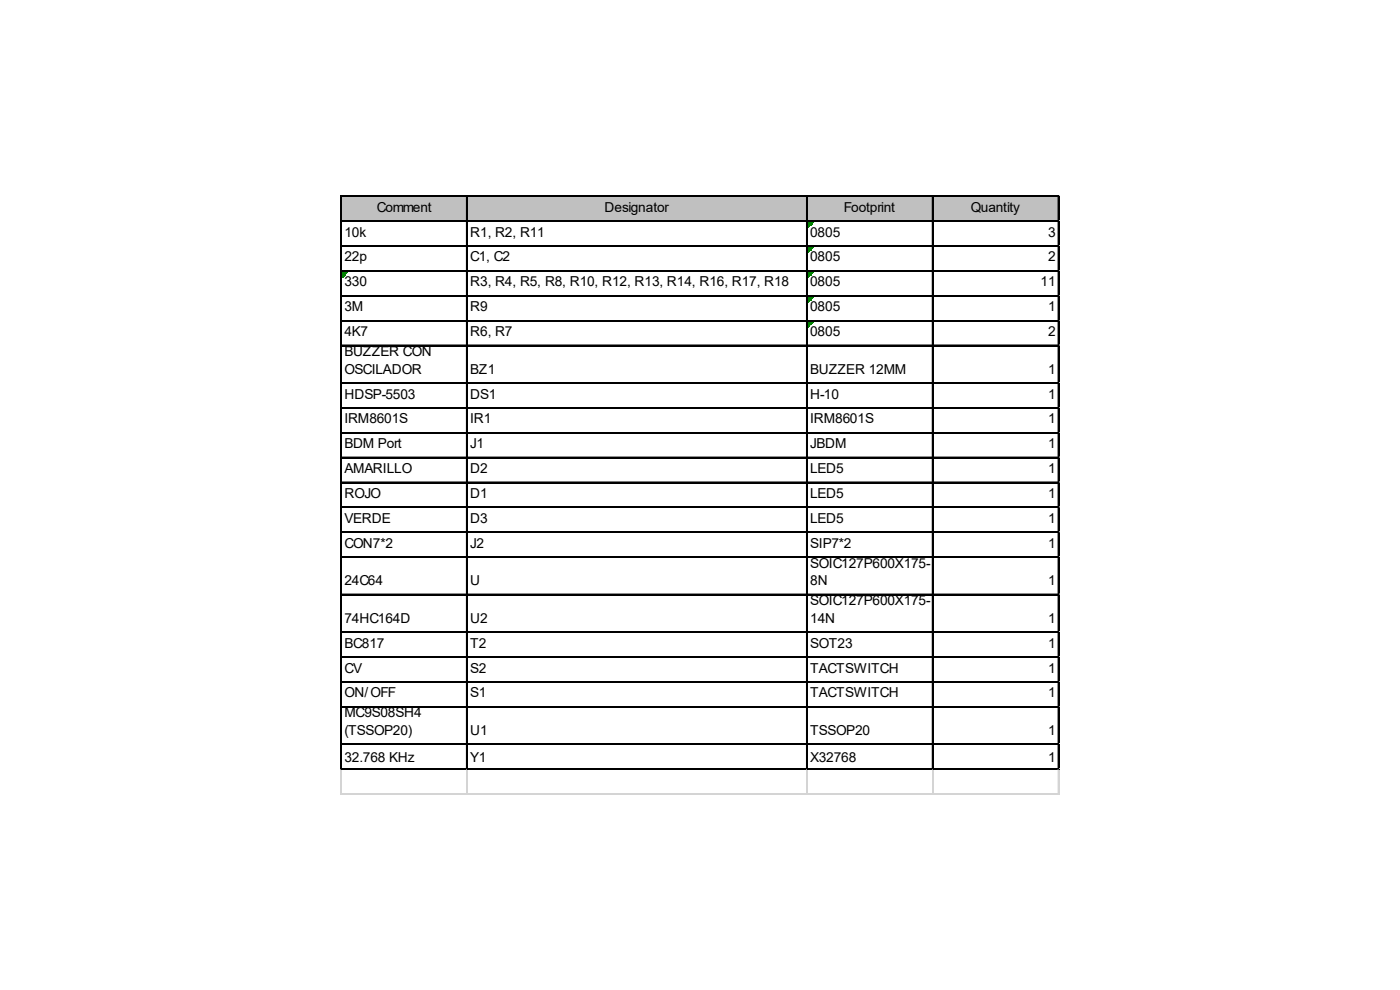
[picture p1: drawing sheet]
<svg xmlns="http://www.w3.org/2000/svg" width="297mm" height="210mm" viewBox="0 0 297 210" stroke-linecap="round" stroke-linejoin="round" font-family="sans-serif">
<defs><g id="words">
<g font-size="2.9">
<text x="79.9" y="44.9">Comment</text>
<text x="128.3" y="44.9">Designator</text>
<text x="179" y="44.9">Footprint</text>
<text x="206" y="44.9">Quantity</text>
<text x="73.1" y="50.2">10k</text>
<text x="99.7" y="50.2">R1, R2, R11</text>
<text x="171.9" y="50.2">0805</text>
<text x="222.4" y="50.2">3</text>
<text x="73.1" y="55.5">22p</text>
<text x="99.7" y="55.5">C1, C2</text>
<text x="171.9" y="55.5">0805</text>
<text x="222.4" y="55.5">2</text>
<text x="73.1" y="60.7">330</text>
<text x="99.7" y="60.7">R3, R4, R5, R8, R10, R12, R13, R14, R16, R17, R18</text>
<text x="171.9" y="60.7">0805</text>
<text x="220.8" y="60.7">11</text>
<text x="73.1" y="66">3M</text>
<text x="73.1" y="71.3">4K7</text>
<text x="99.7" y="66">R9</text>
<text x="99.7" y="71.3">R6, R7</text>
<text x="171.9" y="66">0805</text>
<text x="171.9" y="71.3">0805</text>
<text x="222.4" y="66">1</text>
<text x="222.4" y="71.3">2</text>
<text x="73.1" y="75.6">BUZZER CON</text>
<text x="73.1" y="79.2">OSCILADOR</text>
<text x="99.7" y="79.2">BZ1</text>
<text x="171.9" y="79.2">BUZZER 12MM</text>
<text x="222.4" y="79.2">1</text>
<text x="73.1" y="84.5">HDSP-5503</text>
<text x="73.1" y="89.8">IRM8601S</text>
<text x="99.7" y="84.5">DS1</text>
<text x="99.7" y="89.8">IR1</text>
<text x="171.9" y="84.5">H-10</text>
<text x="171.9" y="89.8">IRM8601S</text>
<text x="222.4" y="84.5">1</text>
<text x="222.4" y="89.8">1</text>
<text x="73.1" y="95.1">BDM Port</text>
<text x="99.7" y="95.1">J1</text>
<text x="171.9" y="95.1">JBDM</text>
<text x="222.4" y="95.1">1</text>
<text x="73.1" y="100.4">AMARILLO</text>
<text x="99.7" y="100.4">D2</text>
<text x="171.9" y="100.4">LED5</text>
<text x="222.4" y="100.4">1</text>
<text x="73.1" y="105.7">ROJO</text>
<text x="99.7" y="105.7">D1</text>
<text x="171.9" y="105.7">LED5</text>
<text x="222.4" y="105.7">1</text>
<text x="73.1" y="111">VERDE</text>
<text x="99.7" y="111">D3</text>
<text x="171.9" y="111">LED5</text>
<text x="222.4" y="111">1</text>
<text x="73.1" y="116.2">CON7*2</text>
<text x="99.7" y="116.2">J2</text>
<text x="171.9" y="116.2">SIP7*2</text>
<text x="222.4" y="116.2">1</text>
<text x="73.1" y="124.2">24C64</text>
<text x="99.7" y="124.2">U</text>
<text x="171.9" y="120.4">SOIC127P600X175-</text>
<text x="171.9" y="124.2">8N</text>
<text x="222.4" y="124.2">1</text>
<text x="171.9" y="128.4">SOIC127P600X175-</text>
<text x="73.1" y="132.1">74HC164D</text>
<text x="73.1" y="137.4">BC817</text>
<text x="99.7" y="132.1">U2</text>
<text x="99.7" y="137.4">T2</text>
<text x="171.9" y="137.4">SOT23</text>
<text x="171.9" y="132.1">14N</text>
<text x="222.4" y="132.1">1</text>
<text x="222.4" y="137.4">1</text>
<text x="73.1" y="142.7">CV</text>
<text x="99.7" y="142.7">S2</text>
<text x="171.9" y="142.7">TACTSWITCH</text>
<text x="222.4" y="142.7">1</text>
<text x="73.1" y="147.9">ON/ OFF</text>
<text x="99.7" y="147.9">S1</text>
<text x="171.9" y="147.9">TACTSWITCH</text>
<text x="222.4" y="147.9">1</text>
<text x="73.1" y="152.1">MC9S08SH4</text>
<text x="73.1" y="155.9">(TSSOP20)</text>
<text x="99.7" y="155.9">U1</text>
<text x="171.9" y="155.9">TSSOP20</text>
<text x="222.4" y="155.9">1</text>
<text x="73.1" y="161.7">32.768 KHz</text>
<text x="99.7" y="161.7">Y1</text>
<text x="171.9" y="161.7">X32768</text>
<text x="222.4" y="161.7">1</text>
</g>
</g></defs>
<path d="M72.5 41.7h152.2v5.3h-152.2z" fill="#c0c0c0"/>
<path d="M171.4 47h1.3" fill="none" stroke="#008000" stroke-width=".21"/>
<path d="M171.4 47h1.3v.3h-1.3z" fill="#008000"/>
<path d="M171.4 47.3h1" fill="none" stroke="#008000" stroke-width=".21"/>
<path d="M171.4 47.3h1v.3h-1z" fill="#008000"/>
<path d="M171.4 47.6h.8" fill="none" stroke="#008000" stroke-width=".21"/>
<path d="M171.4 47.6h.8v.2h-.8z" fill="#008000"/>
<path d="M171.4 47.8h.5" fill="none" stroke="#008000" stroke-width=".21"/>
<path d="M171.4 47.8h.5v.3h-.5z" fill="#008000"/>
<path d="M171.4 48.1h.2" fill="none" stroke="#008000" stroke-width=".21"/>
<path d="M171.4 48.1h.2v.2h-.2z" fill="#008000"/>
<path d="M171.4 52.3h1.3" fill="none" stroke="#008000" stroke-width=".21"/>
<path d="M171.4 52.3h1.3v.3h-1.3z" fill="#008000"/>
<path d="M171.4 52.6h1" fill="none" stroke="#008000" stroke-width=".21"/>
<path d="M171.4 52.6h1v.2h-1z" fill="#008000"/>
<path d="M171.4 52.8h.8" fill="none" stroke="#008000" stroke-width=".21"/>
<path d="M171.4 52.8h.8v.3h-.8z" fill="#008000"/>
<path d="M171.4 53.1h.5" fill="none" stroke="#008000" stroke-width=".21"/>
<path d="M171.4 53.1h.5v.3h-.5z" fill="#008000"/>
<path d="M171.4 53.4h.2" fill="none" stroke="#008000" stroke-width=".21"/>
<path d="M171.4 53.4h.2v.2h-.2z" fill="#008000"/>
<path d="M72.5 57.6h1.3" fill="none" stroke="#008000" stroke-width=".21"/>
<path d="M72.5 57.6h1.3v.3h-1.3z" fill="#008000"/>
<path d="M72.5 57.9h1.1" fill="none" stroke="#008000" stroke-width=".21"/>
<path d="M72.5 57.9h1.1v.2h-1.1z" fill="#008000"/>
<path d="M72.5 58.1h.8" fill="none" stroke="#008000" stroke-width=".21"/>
<path d="M72.5 58.1h.8v.3h-.8z" fill="#008000"/>
<path d="M72.5 58.4h.6" fill="none" stroke="#008000" stroke-width=".21"/>
<path d="M72.5 58.4h.6v.3h-.6z" fill="#008000"/>
<path d="M72.5 58.7h.3" fill="none" stroke="#008000" stroke-width=".21"/>
<path d="M72.5 58.7h.3v.2h-.3z" fill="#008000"/>
<path d="M171.4 57.6h1.3" fill="none" stroke="#008000" stroke-width=".21"/>
<path d="M171.4 57.6h1.3v.3h-1.3z" fill="#008000"/>
<path d="M171.4 57.9h1" fill="none" stroke="#008000" stroke-width=".21"/>
<path d="M171.4 57.9h1v.2h-1z" fill="#008000"/>
<path d="M171.4 58.1h.8" fill="none" stroke="#008000" stroke-width=".21"/>
<path d="M171.4 58.1h.8v.3h-.8z" fill="#008000"/>
<path d="M171.4 58.4h.5" fill="none" stroke="#008000" stroke-width=".21"/>
<path d="M171.4 58.4h.5v.3h-.5z" fill="#008000"/>
<path d="M171.4 58.7h.2" fill="none" stroke="#008000" stroke-width=".21"/>
<path d="M171.4 58.7h.2v.2h-.2z" fill="#008000"/>
<path d="M171.4 62.9h1.3" fill="none" stroke="#008000" stroke-width=".21"/>
<path d="M171.4 62.9h1.3v.3h-1.3z" fill="#008000"/>
<path d="M171.4 63.1h1" fill="none" stroke="#008000" stroke-width=".21"/>
<path d="M171.4 63.2h1v.2h-1z" fill="#008000"/>
<path d="M171.4 63.4h.8" fill="none" stroke="#008000" stroke-width=".21"/>
<path d="M171.4 63.4h.8v.3h-.8z" fill="#008000"/>
<path d="M171.4 63.7h.5" fill="none" stroke="#008000" stroke-width=".21"/>
<path d="M171.4 63.7h.5v.2h-.5z" fill="#008000"/>
<path d="M171.4 63.9h.2" fill="none" stroke="#008000" stroke-width=".21"/>
<path d="M171.4 63.9h.2v.3h-.2z" fill="#008000"/>
<path d="M171.4 68.2h1.3" fill="none" stroke="#008000" stroke-width=".21"/>
<path d="M171.4 68.2h1.3v.3h-1.3z" fill="#008000"/>
<path d="M171.4 68.4h1" fill="none" stroke="#008000" stroke-width=".21"/>
<path d="M171.4 68.5h1v.2h-1z" fill="#008000"/>
<path d="M171.4 68.7h.8" fill="none" stroke="#008000" stroke-width=".21"/>
<path d="M171.4 68.7h.8v.3h-.8z" fill="#008000"/>
<path d="M171.4 69h.5" fill="none" stroke="#008000" stroke-width=".21"/>
<path d="M171.4 69h.5v.2h-.5z" fill="#008000"/>
<path d="M171.4 69.2h.2" fill="none" stroke="#008000" stroke-width=".21"/>
<path d="M171.4 69.2h.2v.3h-.2z" fill="#008000"/>
<g fill="none" stroke="#000" stroke-width=".21">
<path d="M72.3 41.5v121.8M72.5 41.5h152.2M72.5 46.8h152.2M72.5 52.1h152.2M72.5 57.3h152.2M99 41.8v121.5M171.1 41.8v121.5M197.8 41.8v121.5M224.5 41.8v121.5M72.5 62.6h152.2M72.5 67.9h152.2M72.5 73.2h152.2"/>
<path d="M72.5 81.1h152.2M72.5 86.4h152.2M72.5 91.7h152.2M72.5 97h152.2M72.5 102.2h152.2M72.5 107.5h152.2M72.5 112.8h152.2M72.5 118.1h152.2M72.5 126h152.2M72.5 133.9h152.2M72.5 139.2h152.2M72.5 144.5h152.2"/>
<path d="M72.5 149.8h152.2M72.5 157.7h152.2M72.5 163h152.2"/>
</g>
<g fill="none" stroke="#000" stroke-width=".25">
<path d="M72.4 41.5v121.8M72.5 41.6h152.2M72.5 46.9h152.2M72.5 52.2h152.2M171.2 41.7v121.6M197.9 41.7v121.6M224.6 41.7v121.6M72.5 62.7h152.2M72.5 68h152.2M72.5 73.3h152.2M72.5 81.2h152.2M72.5 86.5h152.2"/>
<path d="M72.5 91.8h152.2M72.5 107.7h152.2M72.5 112.9h152.2M72.5 118.2h152.2M72.5 126.2h152.2M72.5 134.1h152.2M72.5 139.4h152.2M72.5 144.7h152.2M72.5 149.9h152.2M72.5 157.9h152.2M72.5 163.2h152.2"/>
</g>
<path d="M72.5 57.5h152.2M99.1 41.7v121.6M72.5 97.1h152.2M72.5 102.4h152.2" fill="none" stroke="#000" stroke-width=".3"/>
<g fill="none" stroke="#d4d4d4" stroke-width=".21">
<path d="M224.7 41.5h.1M224.7 46.8h.1M224.7 52.1h.1M224.7 57.3h.1M224.7 62.6h.1M224.7 67.9h.1M224.7 73.2h.1M224.7 81.1h.1M224.7 86.4h.1M224.7 91.7h.1M224.7 97h.1M224.7 102.2h.1"/>
<path d="M224.7 107.5h.1M224.7 112.8h.1M224.7 118.1h.1M224.7 126h.1M224.7 133.9h.1M224.7 139.2h.1M224.7 144.5h.1M224.7 149.8h.1M224.7 157.7h.1M72.3 163.3v5.3M72.3 168.3h152.5M99 163.3v5.3"/>
<path d="M171.1 163.3v5.3M197.8 163.3v5.3M224.5 163.3v5.3M224.7 163h.1"/>
</g>
<path d="M72.4 163.3v5.3M171.2 163.3v5.3M197.9 163.3v5.3M224.6 163.3v5.3" fill="none" stroke="#d4d4d4" stroke-width=".25"/>
<path d="M72.3 168.4h152.4M99.1 163.3v5.3" fill="none" stroke="#d4d4d4" stroke-width=".3"/>
<use href="#words"/>
</svg>
